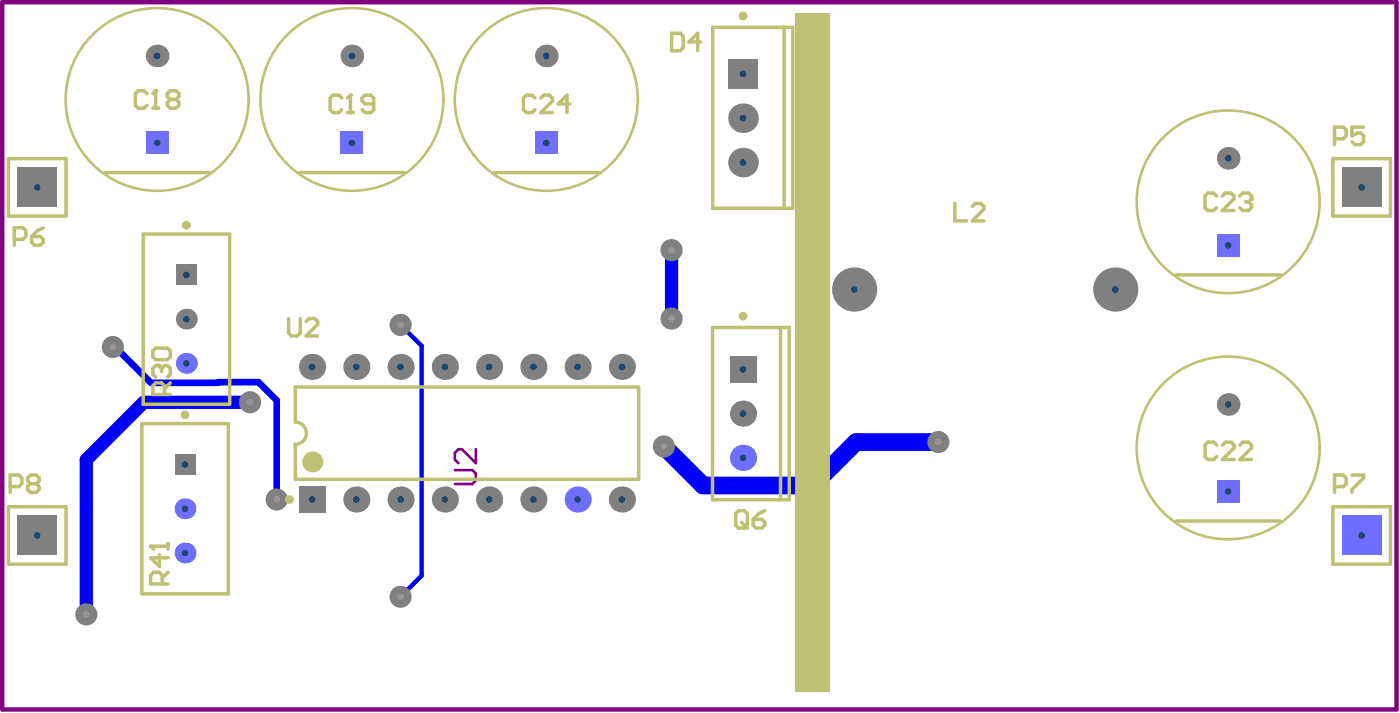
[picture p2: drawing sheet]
<svg xmlns="http://www.w3.org/2000/svg" width="267mm" height="136mm" viewBox="0 0 267 136" stroke-linecap="round" stroke-linejoin="round" font-family="sans-serif">
<path d="M.4 .4h266.3v135.1h-266.3z" fill="none" stroke="#800080" stroke-width=".84"/>
<path d="M86.9 89.8h3.3l.7 .6v1.4l-.7 .6h-3.3M90.9 85.8v2.7l-2.7-2.7h-.6l-.7 .7v1.3l.7 .7" fill="none" stroke="#800080" stroke-width=".5"/>
<path d="M76.5 62l4 4.1v43.9l-4 4" fill="none" stroke="#00f" stroke-width=".84"/>
<path d="M21.6 66.3h.4l6.8 6.8 20.6-.1 3.4 3.5v18.9" fill="none" stroke="#00f" stroke-width="1.3"/>
<path d="M128.3 47.8v13M47.8 76.8h-20.3l-11 11v29.5" fill="none" stroke="#00f" stroke-width="2.5"/>
<path d="M179.2 84.4h-15.7l-8.3 8.3h-20.9l-7.5-7.4" fill="none" stroke="#00f" stroke-width="3.4"/>
<circle cx="21.6" cy="66.3" r="2.11" fill="#808080"/>
<circle cx="21.6" cy="66.3" r=".63" fill="#a6968d"/>
<circle cx="16.5" cy="117.3" r="2.11" fill="#808080"/>
<circle cx="16.5" cy="117.3" r=".63" fill="#a6968d"/>
<circle cx="47.8" cy="76.8" r="2.11" fill="#808080"/>
<circle cx="47.8" cy="76.8" r=".63" fill="#a6968d"/>
<circle cx="126.8" cy="85.3" r="2.11" fill="#808080"/>
<circle cx="126.8" cy="85.3" r=".63" fill="#a6968d"/>
<circle cx="179.2" cy="84.4" r="2.11" fill="#808080"/>
<circle cx="179.2" cy="84.4" r=".63" fill="#a6968d"/>
<circle cx="76.5" cy="114" r="2.11" fill="#808080"/>
<circle cx="76.5" cy="114" r=".63" fill="#a6968d"/>
<circle cx="76.5" cy="62.1" r="2.11" fill="#808080"/>
<circle cx="76.5" cy="62.1" r=".63" fill="#a6968d"/>
<circle cx="52.8" cy="95.4" r="2.11" fill="#808080"/>
<circle cx="52.8" cy="95.4" r=".63" fill="#a6968d"/>
<circle cx="128.3" cy="60.8" r="2.11" fill="#808080"/>
<circle cx="128.3" cy="60.8" r=".63" fill="#a6968d"/>
<circle cx="128.3" cy="47.8" r="2.11" fill="#808080"/>
<circle cx="128.3" cy="47.8" r=".63" fill="#a6968d"/>
<path d="M256.3 98.5h7.6v7.6h-7.6z" fill-rule="evenodd" fill="#6e6eff"/>
<circle cx="260.1" cy="102.3" r=".63" fill="#1f4769"/>
<circle cx="110.3" cy="95.4" r="2.49" fill="#6e6eff"/>
<circle cx="110.3" cy="95.4" r=".63" fill="#1f4769"/>
<circle cx="118.8" cy="95.4" r="2.49" fill="#808080"/>
<circle cx="118.8" cy="95.4" r=".63" fill="#1f4769"/>
<circle cx="85" cy="95.4" r="2.49" fill="#808080"/>
<circle cx="85" cy="95.4" r=".63" fill="#1f4769"/>
<circle cx="93.4" cy="95.4" r="2.49" fill="#808080"/>
<circle cx="93.4" cy="95.4" r=".63" fill="#1f4769"/>
<circle cx="101.9" cy="95.4" r="2.49" fill="#808080"/>
<circle cx="101.9" cy="95.4" r=".63" fill="#1f4769"/>
<path d="M232.4 91.7h4.3v4.3h-4.3z" fill-rule="evenodd" fill="#6e6eff"/>
<circle cx="234.6" cy="93.9" r=".63" fill="#1f4769"/>
<circle cx="141.9" cy="87.4" r="2.49" fill="#6e6eff"/>
<circle cx="141.9" cy="87.4" r=".63" fill="#1f4769"/>
<circle cx="141.9" cy="79" r="2.49" fill="#808080"/>
<circle cx="141.9" cy="79" r=".63" fill="#1f4769"/>
<circle cx="234.6" cy="77.2" r="2.16" fill="#808080"/>
<circle cx="234.6" cy="77.2" r=".63" fill="#1f4769"/>
<path d="M139.4 68.1h5v4.9h-5z" fill-rule="evenodd" fill="#808080"/>
<circle cx="141.9" cy="70.6" r=".63" fill="#1f4769"/>
<circle cx="93.4" cy="70.1" r="2.49" fill="#808080"/>
<circle cx="93.4" cy="70.1" r=".63" fill="#1f4769"/>
<circle cx="85" cy="70.1" r="2.49" fill="#808080"/>
<circle cx="85" cy="70.1" r=".63" fill="#1f4769"/>
<circle cx="118.8" cy="70.1" r="2.49" fill="#808080"/>
<circle cx="118.8" cy="70.1" r=".63" fill="#1f4769"/>
<circle cx="110.3" cy="70.1" r="2.49" fill="#808080"/>
<circle cx="110.3" cy="70.1" r=".63" fill="#1f4769"/>
<circle cx="101.9" cy="70.1" r="2.49" fill="#808080"/>
<circle cx="101.9" cy="70.1" r=".63" fill="#1f4769"/>
<circle cx="76.5" cy="70.1" r="2.49" fill="#808080"/>
<circle cx="76.5" cy="70.1" r=".63" fill="#1f4769"/>
<circle cx="163.1" cy="55.3" r="4.2" fill="#808080"/>
<circle cx="163.1" cy="55.3" r=".63" fill="#1f4769"/>
<circle cx="213" cy="55.3" r="4.2" fill="#808080"/>
<circle cx="213" cy="55.3" r=".63" fill="#1f4769"/>
<path d="M232.4 44.7h4.3v4.3h-4.3z" fill-rule="evenodd" fill="#6e6eff"/>
<circle cx="234.6" cy="46.9" r=".63" fill="#1f4769"/>
<path d="M256.3 32h7.6v7.6h-7.6z" fill-rule="evenodd" fill="#808080"/>
<circle cx="260.1" cy="35.8" r=".63" fill="#1f4769"/>
<circle cx="141.9" cy="31" r="2.83" fill="#808080"/>
<circle cx="141.9" cy="31" r=".63" fill="#1f4769"/>
<circle cx="234.6" cy="30.2" r="2.16" fill="#808080"/>
<circle cx="234.6" cy="30.2" r=".63" fill="#1f4769"/>
<path d="M102.2 25.1h4.3v4.4h-4.3z" fill-rule="evenodd" fill="#6e6eff"/>
<circle cx="104.3" cy="27.3" r=".63" fill="#1f4769"/>
<circle cx="141.9" cy="22.6" r="2.83" fill="#808080"/>
<circle cx="141.9" cy="22.6" r=".63" fill="#1f4769"/>
<path d="M139.1 11.3h5.6v5.6h-5.6z" fill-rule="evenodd" fill="#808080"/>
<circle cx="141.9" cy="14.1" r=".63" fill="#1f4769"/>
<circle cx="104.3" cy="10.7" r="2.16" fill="#808080"/>
<circle cx="104.3" cy="10.7" r=".63" fill="#1f4769"/>
<circle cx="35.3" cy="105.6" r="2" fill="#6e6eff"/>
<circle cx="35.3" cy="105.6" r=".63" fill="#1f4769"/>
<path d="M3.3 98.5h7.6v7.6h-7.6z" fill-rule="evenodd" fill="#808080"/>
<circle cx="7.1" cy="102.3" r=".63" fill="#1f4769"/>
<circle cx="35.3" cy="97.2" r="2" fill="#6e6eff"/>
<circle cx="35.3" cy="97.2" r=".63" fill="#1f4769"/>
<circle cx="76.5" cy="95.4" r="2.49" fill="#808080"/>
<circle cx="76.5" cy="95.4" r=".63" fill="#1f4769"/>
<circle cx="68.1" cy="95.4" r="2.49" fill="#808080"/>
<circle cx="68.1" cy="95.4" r=".63" fill="#1f4769"/>
<path d="M57.1 92.9h5v5h-5z" fill-rule="evenodd" fill="#808080"/>
<circle cx="59.6" cy="95.4" r=".63" fill="#1f4769"/>
<path d="M33.3 86.7h4v4h-4z" fill-rule="evenodd" fill="#808080"/>
<circle cx="35.3" cy="88.7" r=".63" fill="#1f4769"/>
<circle cx="59.6" cy="70.1" r="2.49" fill="#808080"/>
<circle cx="59.6" cy="70.1" r=".63" fill="#1f4769"/>
<circle cx="68.1" cy="70.1" r="2.49" fill="#808080"/>
<circle cx="68.1" cy="70.1" r=".63" fill="#1f4769"/>
<circle cx="35.6" cy="69.4" r="2" fill="#6e6eff"/>
<circle cx="35.6" cy="69.4" r=".63" fill="#1f4769"/>
<circle cx="35.6" cy="61" r="2" fill="#808080"/>
<circle cx="35.6" cy="61" r=".63" fill="#1f4769"/>
<path d="M33.6 50.5h4v4h-4z" fill-rule="evenodd" fill="#808080"/>
<circle cx="35.6" cy="52.5" r=".63" fill="#1f4769"/>
<path d="M3.3 32h7.6v7.6h-7.6z" fill-rule="evenodd" fill="#808080"/>
<circle cx="7.1" cy="35.8" r=".63" fill="#1f4769"/>
<path d="M27.9 25.1h4.3v4.4h-4.3z" fill-rule="evenodd" fill="#6e6eff"/>
<circle cx="30" cy="27.3" r=".63" fill="#1f4769"/>
<path d="M65.1 25.1h4.3v4.4h-4.3z" fill-rule="evenodd" fill="#6e6eff"/>
<circle cx="67.2" cy="27.3" r=".63" fill="#1f4769"/>
<circle cx="30" cy="10.7" r="2.16" fill="#808080"/>
<circle cx="30" cy="10.7" r=".63" fill="#1f4769"/>
<circle cx="67.2" cy="10.7" r="2.16" fill="#808080"/>
<circle cx="67.2" cy="10.7" r=".63" fill="#1f4769"/>
<path d="M151.9 2.5h6.7v129.7h-6.7z" fill="#c0c073"/>
<g fill="none" stroke="#c0c073" stroke-width=".66">
<path d="M102.2 18.7l-.6-.5h-1.1l-.5 .5v2.2l.5 .6h1.1l.6-.6M103.3 18.7l.6-.5h1.1l.5 .5v.6l-2.2 2.2h2.2M108.9 19.8h-2.3l1.7-1.6v3.3M136.1 5.2h15.3v34.6h-15.3zM149.8 5.2v34.6M1.6 30.3h11v11h-11zM20 33h20M57.2 33h20M94.4 33h19.9M182.4 38.9v3.3h2.2M185.7 39.4l.6-.5h1.1l.5 .5v.6l-2.2 2.2h2.2M254.6 30.3h11v11h-11z"/>
<path d="M27.4 44.7h16.5v32.5h-16.5zM224.6 52.5h20M55.1 60.8v2.8l.6 .6h1.1l.5-.6v-2.8M58.5 61.4l.5-.6h1.1l.6 .6v.5l-2.2 2.3h2.2M136.1 62.5h14.6v32.9h-14.6zM149.1 62.5v32.9M1.6 96.8h11v10.9h-11zM27.1 80.9h16.5v32.5h-16.5zM56.4 80.6v-6.7h65.6v17.6h-65.6v-6.7M224.6 99.5h20M254.6 96.8h11v10.9h-11zM28.8 104.3h3.3"/>
<path d="M30.4 106v2.2l-1.6-1.7h3.3M31 111.5v-1.6l-.6-.6h-1.1l-.5 .6v1.6h3.3M32.1 109.3l-1.1 1.1M32.1 103.8v1.1"/>
</g>
<circle cx="28.8" cy="104.3" r=".33" fill="#c0c073"/>
<path d="M30.3 69.8h-.6l-.5 .6v1.1l.5 .5M31.4 75.3v-1.6l-.5-.6h-1.2l-.5 .6v1.6h3.3M32.5 73.1l-1.1 1.1M28.8 104.3l.5 .6" fill="none" stroke="#c0c073" stroke-width=".66"/>
<circle cx="30.3" cy="69.8" r=".33" fill="#c0c073"/>
<g fill="none" stroke="#c0c073" stroke-width=".66">
<path d="M128.3 6.4h1.6l.6 .5v2.2l-.6 .6h-1.6zM133.8 8h-2.2l1.7-1.6v3.3M232.4 37.4l-.6-.5h-1.1l-.5 .5v2.3l.5 .5h1.1l.6-.5M233.5 37.4l.5-.5h1.1l.6 .5v.6l-2.2 2.2h2.2M236.8 37.4l.6-.5h1.1l.5 .5v.6M254.9 26.5h1.7l.5-.6v-1.1l-.5-.5h-1.7v3.3M260.5 24.3h-2.3v1.6l1.1-.5h.6l.6 .5v1.2l-.6 .5h-1.1l-.6-.5M2.7 45.7h1.7l.5-.5v-1.1l-.5-.6h-1.7v3.3M6.1 45.2h1.6l.6 .5v.6l-.6 .5h-1.1l-.5-.5zM8.3 43.5l-1.1 .6-1.1 1.1M29.2 67l.5-.5h2.3l.5 .5v1.1l-.5 .6h-2.3l-.5-.6zM30.3 69.8l.6 .6"/>
<path d="M30.9 70.4v.5M30.9 70.4l.5-.6h.6l.5 .6v1.1l-.5 .5M1.9 92.9h1.7l.6-.5v-1.1l-.6-.6h-1.7v3.3M5.8 92.4l-.5-.6v-.5l.5-.6h1.1l.6 .6v.5l-.6 .6M5.8 92.4l-.5 .5v.6l.5 .5h1.1l.6-.5v-.6l-.6-.5M5.8 92.4h1.1M140.5 98.1l.6-.6h1.1l.5 .6v2.2l-.5 .6h-1.1l-.6-.6zM141.6 99.8l1.1 1.1M143.9 99.2h1.6l.6 .6v.5l-.6 .6h-1.1l-.5-.6zM146.1 97.5l-1.1 .6-1.1 1.1M254.9 92.9h1.7l.5-.5v-1.1l-.5-.6h-1.7v3.3M258.2 90.7h2.3v.6l-2.3 2.2v.5"/>
</g>
<circle cx="239" cy="38" r=".33" fill="#c0c073"/>
<path d="M65.3 18.7l-.6-.5h-1.1l-.5 .5v2.2l.5 .6h1.1l.6-.6M66.9 18.2v3.3M66.4 21.5h1.1M237.9 38.5h.6M238.5 38.5l.5 .6v.6l-.5 .5h-1.1l-.6-.5M239 38l-.5 .5M232.4 85l-.6-.6h-1.1l-.5 .6v2.2l.5 .6h1.1l.6-.6M233.5 85l.6-.6h1.1l.5 .6v.6l-2.2 2.2h2.2M236.8 85l.6-.6h1.1l.6 .6v.6l-2.3 2.2h2.3" fill="none" stroke="#c0c073" stroke-width=".66"/>
<circle cx="66.9" cy="18.2" r=".33" fill="#c0c073"/>
<path d="M28.1 17.9l-.6-.6h-1.1l-.5 .6v2.2l.5 .6h1.1l.6-.6M29.7 17.3v3.4M66.9 18.2l-.5 .5M71.4 19.8h-1.7l-.5-.5v-.6l.5-.5h1.1l.6 .5v2.2l-.6 .6h-1.1l-.5-.6M29.2 20.7h1.1" fill="none" stroke="#c0c073" stroke-width=".66"/>
<circle cx="29.7" cy="17.3" r=".33" fill="#c0c073"/>
<path d="M29.7 17.3l-.5 .6M32.5 19l-.5-.6v-.5l.5-.6h1.1l.6 .6v.5l-.6 .6M32.5 19l-.5 .5v.6l.5 .6h1.1l.6-.6v-.6l-.6-.5M32.5 19h1.1M56.4 80.6a2.11 2.11 0 0 1 2.1 2.1 2.11 2.11 0 0 1-2.1 2.1" fill="none" stroke="#c0c073" stroke-width=".66"/>
<g fill="none" stroke="#c0c073" stroke-width=".5">
<circle cx="30" cy="19" r="17.5"/>
<circle cx="67.2" cy="19" r="17.5"/>
<circle cx="104.4" cy="19" r="17.5"/>
<circle cx="234.6" cy="38.5" r="17.5"/>
<circle cx="234.6" cy="85.6" r="17.5"/>
</g>
<g fill="none" stroke="#c0c073" stroke-width=".83">
<circle cx="141.9" cy="3" r=".42"/>
<circle cx="35.6" cy="43" r=".42"/>
<circle cx="35.3" cy="79.2" r=".42"/>
<circle cx="141.9" cy="60.4" r=".42"/>
<circle cx="55.3" cy="95.4" r=".42"/>
</g>
<circle cx="59.7" cy="88.2" r="1" fill="none" stroke="#c0c073" stroke-width="2"/>
</svg>
